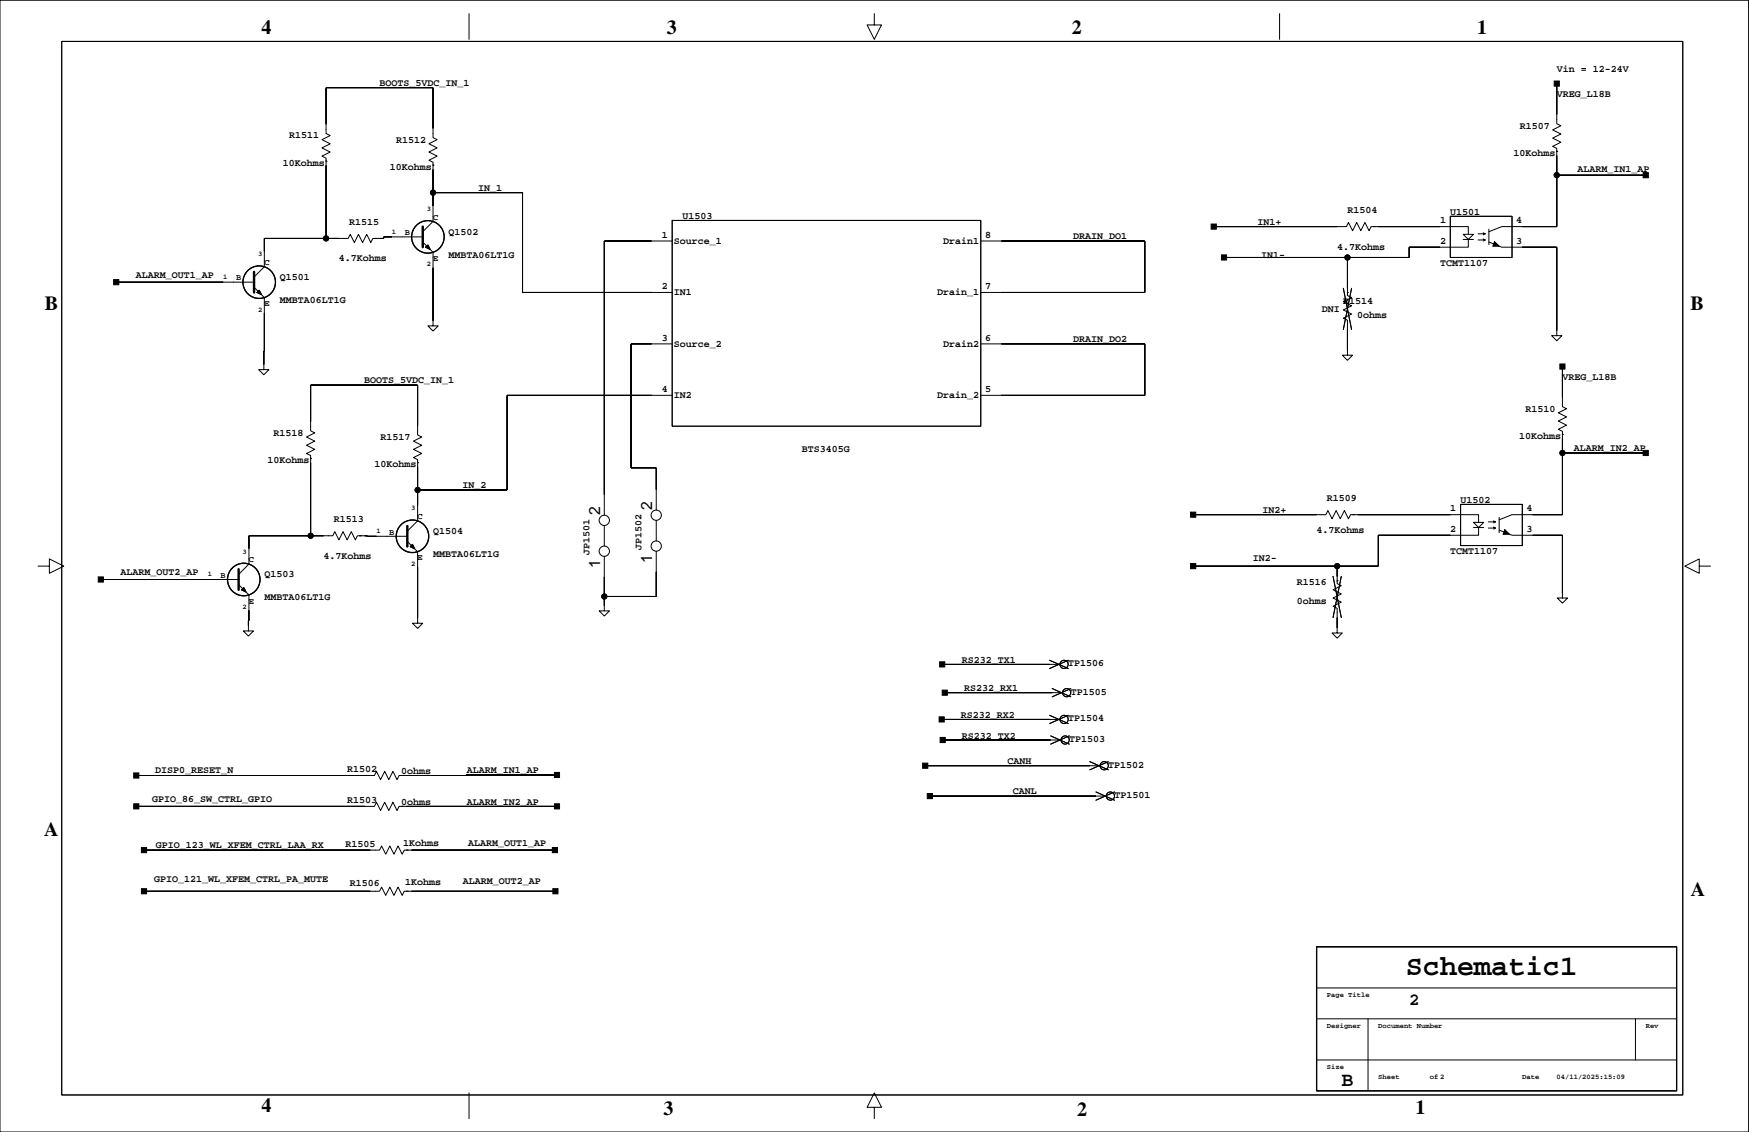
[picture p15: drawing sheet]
<svg xmlns="http://www.w3.org/2000/svg" width="432mm" height="279mm" viewBox="0 0 432 279" stroke-linecap="round" stroke-linejoin="round" font-family="sans-serif">
<defs><g id="words">
<text font-size="7.1" x="347" y="240.8">Schematic1</text>
<g font-size="4.9">
<text x="64.5" y="8.3">4</text>
<text x="164.6" y="8.3">3</text>
<text x="264.6" y="8.3">2</text>
<text x="364.7" y="8.3">1</text>
<text x="11" y="76.4">B</text>
<text x="417.4" y="76.4">B</text>
<text x="10.9" y="206.4">A</text>
<text x="417.5" y="221.1">A</text>
<text x="331.2" y="268.1">B</text>
<text x="64.5" y="274.5">4</text>
<text x="163.8" y="275.2">3</text>
<text x="265.9" y="275.5">2</text>
<text x="349.5" y="275">1</text>
</g>
<text font-size="4.2" x="347.9" y="248.2">2</text>
<g font-size="3.9">
<text x="161" y="125.9" transform="rotate(-90 161 125.9)">2</text>
<text x="148.2" y="127.2" transform="rotate(-90 148.2 127.2)">2</text>
<text x="148.2" y="140.1" transform="rotate(-90 148.2 140.1)">1</text>
<text x="161" y="138.8" transform="rotate(-90 161 138.8)">1</text>
</g>
<g font-size="2.5">
<text x="384.3" y="17.8">Vin = 12-24V</text>
<text x="93.7" y="21.2">BOOTS_5VDC_IN_1</text>
<text x="384.3" y="24">VREG_L18B</text>
<text x="71.4" y="34.2">R1511</text>
<text x="97.8" y="35.2">R1512</text>
<text x="375.2" y="31.8">R1507</text>
<text x="69.8" y="40.9">10Kohms</text>
<text x="96.2" y="41.9">10Kohms</text>
<text x="373.7" y="38.5">10Kohms</text>
<text x="118" y="47.1">IN_1</text>
<text x="389.4" y="42.4">ALARM_IN1_AP</text>
<text x="168.5" y="54">U1503</text>
<text x="332.7" y="52.6">R1504</text>
<text x="358.1" y="53">U1501</text>
<text x="86.2" y="55.5">R1515</text>
<text x="110.7" y="57.9">Q1502</text>
<text x="163.4" y="58.7">1</text>
<text x="243.2" y="58.7">8</text>
<text x="264.9" y="59">DRAIN_DO1</text>
<text x="310.4" y="55.5">IN1+</text>
<text x="355.5" y="55.1">1</text>
<text x="374.4" y="55.1">4</text>
<text x="83.7" y="64.5">4.7Kohms</text>
<text x="110.7" y="63.6">MMBTA06LT1G</text>
<text x="166.4" y="60.2">Source_1</text>
<text x="232.8" y="60.2">Drain1</text>
<text x="311.3" y="63.6">IN1-</text>
<text x="330.1" y="61.6">4.7Kohms</text>
<text x="355.5" y="65.6">TCMT1107</text>
<text x="355.5" y="60.2">2</text>
<text x="374.4" y="60.2">3</text>
<text x="33.5" y="68.6">ALARM_OUT1_AP</text>
<text x="69.1" y="69.1">Q1501</text>
<text x="163.4" y="71.4">2</text>
<text x="243.2" y="71.4">7</text>
<text x="69.1" y="74.8">MMBTA06LT1G</text>
<text x="166.4" y="72.9">IN1</text>
<text x="231.3" y="72.9">Drain_1</text>
<text x="326.3" y="77.1">DNI</text>
<text x="331.6" y="75">R1514</text>
<text x="335" y="78.5">0ohms</text>
<text x="163.4" y="84.1">3</text>
<text x="166.4" y="85.6">Source_2</text>
<text x="232.8" y="85.6">Drain2</text>
<text x="243.2" y="84.1">6</text>
<text x="264.9" y="84.4">DRAIN_DO2</text>
<text x="89.9" y="94.6">BOOTS_5VDC_IN_1</text>
<text x="385.7" y="93.8">VREG_L18B</text>
<text x="163.4" y="96.8">4</text>
<text x="166.4" y="98.3">IN2</text>
<text x="231.3" y="98.3">Drain_2</text>
<text x="243.2" y="96.8">5</text>
<text x="376.6" y="101.6">R1510</text>
<text x="67.5" y="107.6">R1518</text>
<text x="94" y="108.6">R1517</text>
<text x="197.9" y="111.5">BTS3405G</text>
<text x="375.1" y="108.3">10Kohms</text>
<text x="388.5" y="111.4">ALARM_IN2_AP</text>
<text x="66" y="114.3">10Kohms</text>
<text x="92.4" y="115.3">10Kohms</text>
<text x="114.2" y="120.5">IN_2</text>
<text x="327.6" y="123.7">R1509</text>
<text x="360.6" y="124.1">U1502</text>
<text x="82.4" y="128.9">R1513</text>
<text x="106.9" y="131.8">Q1504</text>
<text x="311.7" y="126.6">IN2+</text>
<text x="325" y="131.7">4.7Kohms</text>
<text x="358.1" y="131.3">2</text>
<text x="358.1" y="126.2">1</text>
<text x="376.9" y="131.3">3</text>
<text x="376.9" y="126.2">4</text>
<text x="79.9" y="137.9">4.7Kohms</text>
<text x="106.9" y="137.5">MMBTA06LT1G</text>
<text x="145.6" y="136.9" transform="rotate(-90 145.6 136.9)">JP1501</text>
<text x="158.4" y="135.7" transform="rotate(-90 158.4 135.7)">JP1502</text>
<text x="358.1" y="136.8">TCMT1107</text>
<text x="29.7" y="142">ALARM_OUT2_AP</text>
<text x="65.3" y="142.5">Q1503</text>
<text x="309.3" y="138.5">IN2-</text>
<text x="65.3" y="148.2">MMBTA06LT1G</text>
<text x="320.2" y="149.1">0ohms</text>
<text x="320.2" y="144.4">R1516</text>
<text x="237.4" y="163.7">RS232_TX1</text>
<text x="263.7" y="164.4">TP1506</text>
<text x="238.1" y="170.7">RS232_RX1</text>
<text x="264.4" y="171.4">TP1505</text>
<text x="237.2" y="177.3">RS232_RX2</text>
<text x="263.7" y="178">TP1504</text>
<text x="237.4" y="182.3">RS232_TX2</text>
<text x="264" y="183.1">TP1503</text>
<text x="38.3" y="190.8">DISP0_RESET_N</text>
<text x="85.7" y="190.6">R1502</text>
<text x="99" y="191">0ohms</text>
<text x="115.3" y="190.8">ALARM_IN1_AP</text>
<text x="248.7" y="188.6">CANH</text>
<text x="273.6" y="189.5">TP1502</text>
<text x="37.6" y="198">GPIO_86_SW_CTRL_GPIO</text>
<text x="250.1" y="196">CANL</text>
<text x="275.1" y="196.9">TP1501</text>
<text x="85.7" y="198.2">R1503</text>
<text x="99" y="198.6">0ohms</text>
<text x="115.3" y="198.6">ALARM_IN2_AP</text>
<text x="38.5" y="209.4">GPIO_123_WL_XFEM_CTRL_LAA_RX</text>
<text x="85.3" y="209">R1505</text>
<text x="99.5" y="208.9">1Kohms</text>
<text x="115.5" y="208.9">ALARM_OUT1_AP</text>
<text x="38.1" y="217.6">GPIO_121_WL_XFEM_CTRL_PA_MUTE</text>
<text x="86.3" y="218.7">R1506</text>
<text x="100.1" y="218.5">1Kohms</text>
<text x="114.3" y="218.3">ALARM_OUT2_AP</text>
</g>
<g font-size="2.1">
<text x="99.9" y="58">B</text>
<text x="106.9" y="54.2">C</text>
<text x="65.3" y="65.4">C</text>
<text x="106.9" y="64.4">E</text>
<text x="58.3" y="69.2">B</text>
<text x="65.3" y="75.6">E</text>
<text x="96.1" y="131.9">B</text>
<text x="103.1" y="128.1">C</text>
<text x="54.5" y="142.6">B</text>
<text x="61.5" y="138.8">C</text>
<text x="103.1" y="138.3">E</text>
<text x="61.5" y="149">E</text>
</g>
<g font-size="1.8">
<text x="105.3" y="52.1">3</text>
<text x="96.8" y="57.6">1</text>
<text x="63.7" y="63.3">3</text>
<text x="105.3" y="65.8">2</text>
<text x="55.1" y="68.8">1</text>
<text x="63.7" y="76.9">2</text>
<text x="101.5" y="126">3</text>
<text x="92.9" y="131.5">1</text>
<text x="59.9" y="136.6">3</text>
<text x="51.3" y="142.2">1</text>
<text x="101.5" y="139.7">2</text>
<text x="59.9" y="150.3">2</text>
<text x="327.6" y="246.1">Page Title</text>
<text x="327.6" y="253.7">Designer</text>
<text x="340.3" y="253.7">Document Number</text>
<text x="406.3" y="253.7">Rev</text>
<text x="327.6" y="263.8">Size</text>
<text x="340.3" y="266.4">Sheet</text>
<text x="353" y="266.4">of 2</text>
<text x="375.8" y="266.4">Date</text>
<text x="384.3" y="266.4">04/11/2025:15:09</text>
</g>
</g></defs>
<g fill="none" stroke="#000" stroke-width=".25">
<path d="M0 .1h431.7v279.3h-431.7zM15.2 10.2h400.2v260.1h-400.2zM115.8 3.4v6.3M215.9 3.4v2.8h1.7l-1.7 3.5-1.8-3.5h1.8M315.9 3.4v6.3M80.5 39.8v-.8l-1-.5 2-1-2-1 2-1-2-1 2-1-1-.6v-11.3h26.4v12.4l1 .5-2 1 2 1-2 1 2 1-2 1.1 1 .5v.7M80.5 39.8h.1M80.5 39.6v19.3M384.3 20.6v9.9l1.1 .5-2.1 1.1 2.1 1-2.1 1 2.1 1-2.1 1 1 .5v.8M384.3 37.4h.1M384.3 37.1v18.8h-13.5l-3.2 1.3M92.8 58.9h-.7l-.6 1-1-2.1-1 2.1-1-2.1-1 2.1-1-2.1-.5 1.1h-20.7v6.9l-2.6 2.6"/>
<path d="M92.8 58.9h.1M104.4 59.7l2.5 2.6v18.1h-1.3l1.3 1.3 1.3-1.3h-1.3M104.4 58.5h-9.7v.4h-2.1M106.9 40.8h.1M106.9 47.6h22.1v24.6h37M106.9 40.6v14.1l-2.5 2.5M166 54.4h76.1v50.8h-76.1zM166 59.5h-16.8v67.7M242.1 59.5h40.5v12.7h-40.5M299.7 55.9h32.7l.5-1 1 2 1-2 1.1 2 1-2 1 2 .5-1h.8M339 55.9h23.5v1.9M339.3 55.9h.1"/>
<path d="M358.1 53.4h15.2v10.1h-15.2zM361.2 57.8h2.6l-1.3 1.3zM361.2 59.1h2.6M362.5 59.1v1.9h-14.6v2.5h-45.7M366.2 57.5l.5 .2h-1.8M366.2 59l.5 .2h-1.8M366.7 57.7l-.5 .3M366.7 59.2l-.5 .3M367.6 59.7l3.2 1.3h13.5v21.8h-1.2l1.2 1.3 1.3-1.3h-1.3M367.6 56.6v3.8M384.3 43.2h22M28.7 69.6h34"/>
<path d="M62.7 70.9l2.6 2.6-.2 17.7h-1.2l1.2 1.3 1.3-1.3h-1.3M106.9 79.2h.1M331.6 71.2l2.1 10.1M332.7 72.2v.7l1 .6-2.1 1 2.1 1-2.1 1 2.1 1-2.1 1 1.1 .5v8.7h-1.3l1.3 1.2 1.2-1.2h-1.2M332.7 72.2h.1M332.7 63.5v8.9M333.7 71.2l-2.1 10.1M65.1 90h.1M166 84.9h-10.2v30.6h6.2v10.4M166 97.6h-40.8v23.3h-22.1M242.1 84.9h40.5v12.7h-40.5M332.7 86.4h.1"/>
<path d="M384.3 81.6h.1M385.7 90.5v9.9l1.1 .5-2.1 1 2.1 1-2.1 1 2.1 1-2.1 1.1 1 .5v.7M76.7 113.2v-.8l-1-.5 2-1-2-1 2-1-2-1 2-1.1-1-.5v-11.3h26.4v12.4l1 .5-2 1 2 1-2 1 2 1-2 1 1 .5v.8M76.7 113.2h.1M76.7 112.9v19.3M103.1 114.2h.1M103.1 114v14.6l-2.5 2.5M385.7 107.2h.1M385.7 107v20h-12.4l-3.2 1.3M385.7 111.8h20.6M9.4 139.7h2.8v-1.7l3.5 1.7-3.5 1.8v-1.8M88.8 132.2l11.8 .2"/>
<path d="M89 132.2h-.8l-.5 1.1-1-2.1-1 2.1-1-2.1-1 2.1-1-2.1-.5 1h-20.7v7l-2.6 2.6M89 132.2h.1M100.6 133.6l2.5 2.6v17.6h-1.3l1.3 1.3 1.3-1.3h-1.3M149.2 137.3v13.5h-1.3l1.3 1.2 1.3-1.2h-1.3M149.2 129.7v5.1M162 128.4v5.1M162 136v11.2h-12.8M294.6 127h32.7l.5-1 1.1 2.1 1-2.1 1 2.1 1-2.1 1 2.1 .5-1.1h.8M330.1 139.7v3.8M333.9 127h31.1v1.9M334.2 127h.1M360.6 124.5h15.2v10.2h-15.2z"/>
<path d="M363.8 128.9h2.5l-1.3 1.3zM363.8 130.2h2.5M365 130.2v1.9h-24.7v7.6h-45.7M368.7 128.6l.5 .2h-1.7M368.7 130.1l.5 .2h-1.7M369.2 128.8l-.5 .3M369.2 130.3l-.5 .3M370.1 130.8l3.2 1.3h12.4v15.5h-1.2l1.2 1.3 1.3-1.3h-1.3M370.1 127.7v3.8M419.5 139.7v-1.7l-3.5 1.7 3.5 1.8v-1.8h2.8M24.9 143h34M58.9 144.3l2.6 2.5-.2 8.9h-1.2l1.2 1.3 1.3-1.3h-1.3"/>
<path d="M61.3 154.5h.1M103.1 152.6h.1M149.2 149.5h.1M329.1 142.3l2 10.1M330.1 155h.1M330.1 143.3v.7l1 .6-2 1 2 1-2 1 2 1-2 1 1 .5v6.1h-1.2l1.2 1.3 1.3-1.3h-1.3M330.1 143.3h.1M331.1 142.3l-2 10.1M385.7 146.3h.1M232.5 177.6h29.2M232.6 164h29.1M233.2 171h29.1"/>
<path d="M259.1 163l4.6 2M259.1 176.6l4.6 2M259.8 170l4.6 2M263.7 163l-4.6 2M263.7 176.6l-4.6 2M264.4 170l-4.6 2M33.6 191.4h58.8l.5-1 1.1 2 1-2 1 2 1-2 1 2 .5-1h.8M33.6 199h58.8l.5-1 1.1 2 1-2 1 2 1-2 1 2 .5-1h.8M99 199h38.5M99.3 191.4h.1M99.3 199h.1M137.5 191.3l-38.5 .1"/>
<path d="M228.4 189h43.2M229.6 196.5h43.5M232.7 182.6h29.2M259.4 181.6l4.6 2.1M264 181.6l-4.6 2.1M269.1 188l4.5 2M270.6 195.5l4.5 2M273.6 188l-4.5 2M275.1 195.5l-4.5 2M35.6 209.8h58.1l.5-1 1 2 1-2 1.1 2 1-2 1 2 .5-1h.8M35.6 220h58.1l.5-1 1 2 1-2 1.1 2 1-2 1 2 .5-1h.8M100.3 209.8h36.7"/>
<path d="M100.3 220h36.8M100.6 209.8h.1M100.6 220h.1M325 243.8h88.9M325 251.5h88.9M337.7 251.5v17.7M403.8 251.5v10.1M115.8 269.8v6.3M215.9 273.3h1.7l-1.7-3.5-1.8 3.5h1.8v2.8M325 261.6h88.9"/>
<circle cx="80.5" cy="58.9" r=".63"/>
<circle cx="106.9" cy="47.6" r=".63"/>
<circle cx="384.3" cy="43.2" r=".63"/>
<circle cx="332.7" cy="63.5" r=".63"/>
<circle cx="385.7" cy="111.8" r=".63"/>
<circle cx="76.7" cy="132.2" r=".63"/>
<circle cx="103.1" cy="120.9" r=".63"/>
<circle cx="149.2" cy="136" r="1.27"/>
<circle cx="149.2" cy="128.4" r="1.27"/>
<circle cx="162" cy="134.8" r="1.27"/>
<circle cx="162" cy="127.2" r="1.27"/>
<circle cx="330.1" cy="139.7" r=".63"/>
<circle cx="149.2" cy="147.2" r=".63"/>
<circle cx="262.7" cy="164" r="1.02"/>
<circle cx="262.7" cy="177.6" r="1.02"/>
<circle cx="263.3" cy="171" r="1.02"/>
<circle cx="263" cy="182.6" r="1.02"/>
<circle cx="272.6" cy="189" r="1.02"/>
<circle cx="274.1" cy="196.5" r="1.02"/>
</g>
<g fill="none" stroke="#000" stroke-width=".3">
<path d="M63.5 72.2l.5-.5 .5 1zM105.1 61l.5-.5 .5 1zM101.3 134.9l.5-.5 .5 1zM59.7 145.6l.5-.5 .5 1zM325 233.7h88.9v35.5h-88.9z"/>
<circle cx="105.6" cy="58.5" r="4"/>
<circle cx="64" cy="69.6" r="4"/>
<circle cx="101.8" cy="132.4" r="4"/>
<circle cx="60.2" cy="143" r="4"/>
</g>
<g fill="#000" stroke="#000" stroke-width=".25">
<path d="M80.5 21.6v9.1z" fill-rule="evenodd"/>
<path d="M106.9 21.6v10.1z" fill-rule="evenodd"/>
<path d="M80.5 21.6h26.4z" fill-rule="evenodd"/>
<path d="M383.7 20h1.3v1.3h-1.3z" fill-rule="evenodd"/>
<path d="M384.3 20.6v7.7z" fill-rule="evenodd"/>
<path d="M384.3 38.4v4.8z" fill-rule="evenodd"/>
<path d="M65.3 58.9v3.1z" fill-rule="evenodd"/>
<path d="M65.3 58.9h15.2z" fill-rule="evenodd"/>
<path d="M80.5 40.8v18.1z" fill-rule="evenodd"/>
<path d="M80.5 58.9h3.2z" fill-rule="evenodd"/>
<path d="M94.7 58.5v.4z" fill-rule="evenodd"/>
<path d="M93.8 58.9h.9z" fill-rule="evenodd"/>
<path d="M94.7 58.5h2.1z" fill-rule="evenodd"/>
<path d="M106.9 41.8v5.8z" fill-rule="evenodd"/>
<path d="M106.9 47.6v3.3z" fill-rule="evenodd"/>
<path d="M129 47.6v24.6z" fill-rule="evenodd"/>
<path d="M106.9 47.6h22.1z" fill-rule="evenodd"/>
<path d="M149.2 59.5v62.6z" fill-rule="evenodd"/>
<path d="M149.2 59.5h11.7z" fill-rule="evenodd"/>
<path d="M247.2 59.5h35.4z" fill-rule="evenodd"/>
<path d="M282.6 59.5v12.7z" fill-rule="evenodd"/>
<path d="M299 55.3h1.3v1.3h-1.3z" fill-rule="evenodd"/>
<path d="M299.7 55.9h30.4z" fill-rule="evenodd"/>
<path d="M340.3 55.9h15.2z" fill-rule="evenodd"/>
<path d="M369 59.6l1.1 1.2h-1.6z" fill-rule="evenodd"/>
<path d="M375.8 55.9h8.5z" fill-rule="evenodd"/>
<path d="M384.3 43.2v12.7z" fill-rule="evenodd"/>
<path d="M405.7 42.6h1.2v1.3h-1.2z" fill-rule="evenodd"/>
<path d="M384.3 43.2h22z" fill-rule="evenodd"/>
<path d="M28.1 69h1.2v1.3h-1.2z" fill-rule="evenodd"/>
<path d="M28.7 69.6h26.4z" fill-rule="evenodd"/>
<path d="M65.3 77.3v9.4z" fill-rule="evenodd"/>
<path d="M106.9 66.1v13.1z" fill-rule="evenodd"/>
<path d="M129 72.2h31.9z" fill-rule="evenodd"/>
<path d="M247.2 72.2h35.4z" fill-rule="evenodd"/>
<path d="M301.6 62.9h1.2v1.3h-1.2z" fill-rule="evenodd"/>
<path d="M332.7 63.5v7.7z" fill-rule="evenodd"/>
<path d="M302.2 63.5h30.5z" fill-rule="evenodd"/>
<path d="M332.7 63.5h15.2z" fill-rule="evenodd"/>
<path d="M347.9 61v2.5z" fill-rule="evenodd"/>
<path d="M347.9 61h7.6z" fill-rule="evenodd"/>
<path d="M375.8 61h8.5z" fill-rule="evenodd"/>
<path d="M384.3 61v20.6z" fill-rule="evenodd"/>
<path d="M65.1 86.7v3.3z" fill-rule="evenodd"/>
<path d="M65.1 86.7h.2z" fill-rule="evenodd"/>
<path d="M76.7 95v9.1z" fill-rule="evenodd"/>
<path d="M103.1 95v10.1z" fill-rule="evenodd"/>
<path d="M76.7 95h26.4z" fill-rule="evenodd"/>
<path d="M125.2 97.6v23.3z" fill-rule="evenodd"/>
<path d="M155.8 84.9v30.6z" fill-rule="evenodd"/>
<path d="M125.2 97.6h35.7z" fill-rule="evenodd"/>
<path d="M155.8 84.9h5.1z" fill-rule="evenodd"/>
<path d="M282.6 84.9v12.7z" fill-rule="evenodd"/>
<path d="M247.2 97.6h35.4z" fill-rule="evenodd"/>
<path d="M247.2 84.9h35.4z" fill-rule="evenodd"/>
<path d="M332.7 81.3v5.1z" fill-rule="evenodd"/>
<path d="M385.1 89.8h1.3v1.3h-1.3z" fill-rule="evenodd"/>
<path d="M385.7 90.5v7.6z" fill-rule="evenodd"/>
<path d="M76.7 114.2v18z" fill-rule="evenodd"/>
<path d="M103.1 115.2v5.7z" fill-rule="evenodd"/>
<path d="M155.8 115.5h6.2z" fill-rule="evenodd"/>
<path d="M162 115.5v5.3z" fill-rule="evenodd"/>
<path d="M385.7 108.2v3.6z" fill-rule="evenodd"/>
<path d="M385.7 111.8v15.2z" fill-rule="evenodd"/>
<path d="M405.7 111.2h1.2v1.2h-1.2z" fill-rule="evenodd"/>
<path d="M385.7 111.8h20.6z" fill-rule="evenodd"/>
<path d="M61.5 132.2v3.2z" fill-rule="evenodd"/>
<path d="M61.5 132.2h15.2z" fill-rule="evenodd"/>
<path d="M76.7 132.2h3.2z" fill-rule="evenodd"/>
<path d="M90.7 132.2v.2z" fill-rule="evenodd"/>
<path d="M90 132.2h.7z" fill-rule="evenodd"/>
<path d="M90.7 132.4h2.2z" fill-rule="evenodd"/>
<path d="M103.1 140v12.6z" fill-rule="evenodd"/>
<path d="M103.1 120.9v3.8z" fill-rule="evenodd"/>
<path d="M103.1 120.9h22.1z" fill-rule="evenodd"/>
<path d="M293.9 126.4h1.3v1.3h-1.3z" fill-rule="evenodd"/>
<path d="M294.6 127h30.4z" fill-rule="evenodd"/>
<path d="M330.1 139.7v2.6z" fill-rule="evenodd"/>
<path d="M294.6 139.7h35.5z" fill-rule="evenodd"/>
<path d="M340.3 132.1v7.6z" fill-rule="evenodd"/>
<path d="M330.1 139.7h10.2z" fill-rule="evenodd"/>
<path d="M335.2 127h22.9z" fill-rule="evenodd"/>
<path d="M340.3 132.1h17.8z" fill-rule="evenodd"/>
<path d="M371.5 130.7l1.2 1.2h-1.6z" fill-rule="evenodd"/>
<path d="M378.4 127h7.3z" fill-rule="evenodd"/>
<path d="M385.7 132.1v14.2z" fill-rule="evenodd"/>
<path d="M378.4 132.1h7.3z" fill-rule="evenodd"/>
<path d="M24.3 142.4h1.2v1.3h-1.2z" fill-rule="evenodd"/>
<path d="M24.9 143h26.4z" fill-rule="evenodd"/>
<path d="M61.3 153.2v1.3z" fill-rule="evenodd"/>
<path d="M61.3 153.2h.2z" fill-rule="evenodd"/>
<path d="M61.5 150.7v2.5z" fill-rule="evenodd"/>
<path d="M149.2 147.2v2.3z" fill-rule="evenodd"/>
<path d="M149.2 142.4v4.8z" fill-rule="evenodd"/>
<path d="M162 141.1v6.1z" fill-rule="evenodd"/>
<path d="M149.2 147.2h12.8z" fill-rule="evenodd"/>
<path d="M293.9 139.1h1.3v1.3h-1.3z" fill-rule="evenodd"/>
<path d="M330.1 152.4v2.6z" fill-rule="evenodd"/>
<path d="M231.8 176.9h1.3v1.3h-1.3z" fill-rule="evenodd"/>
<path d="M232 163.3h1.2v1.3h-1.2z" fill-rule="evenodd"/>
<path d="M232.6 170.3h1.3v1.3h-1.3z" fill-rule="evenodd"/>
<path d="M232.5 177.6h26.6z" fill-rule="evenodd"/>
<path d="M232.6 164h26.5z" fill-rule="evenodd"/>
<path d="M233.2 171h26.6z" fill-rule="evenodd"/>
<path d="M33 190.8h1.3v1.2h-1.3z" fill-rule="evenodd"/>
<path d="M33 198.4h1.3v1.3h-1.3z" fill-rule="evenodd"/>
<path d="M33.6 191.4h56.5z" fill-rule="evenodd"/>
<path d="M33.6 199h56.5z" fill-rule="evenodd"/>
<path d="M115 191.3v.1z" fill-rule="evenodd"/>
<path d="M100.3 191.4h14.7z" fill-rule="evenodd"/>
<path d="M136.9 190.6h1.2v1.3h-1.2z" fill-rule="evenodd"/>
<path d="M136.9 198.4h1.2v1.3h-1.2z" fill-rule="evenodd"/>
<path d="M115 191.3h22.5z" fill-rule="evenodd"/>
<path d="M100.3 199h37.2z" fill-rule="evenodd"/>
<path d="M227.8 188.4h1.3v1.2h-1.3z" fill-rule="evenodd"/>
<path d="M228.9 195.9h1.3v1.2h-1.3z" fill-rule="evenodd"/>
<path d="M232.1 182h1.3v1.3h-1.3z" fill-rule="evenodd"/>
<path d="M232.7 182.6h26.7z" fill-rule="evenodd"/>
<path d="M228.4 189h40.7z" fill-rule="evenodd"/>
<path d="M229.6 196.5h41z" fill-rule="evenodd"/>
<path d="M34.9 209.2h1.3v1.3h-1.3z" fill-rule="evenodd"/>
<path d="M35.6 209.8h55.8z" fill-rule="evenodd"/>
<path d="M35.6 220h55.8z" fill-rule="evenodd"/>
<path d="M136.4 209.2h1.2v1.3h-1.2z" fill-rule="evenodd"/>
<path d="M101.6 209.8h35.4z" fill-rule="evenodd"/>
<path d="M101.6 220h35.5z" fill-rule="evenodd"/>
<path d="M34.9 219.3h1.3v1.3h-1.3z" fill-rule="evenodd"/>
<path d="M136.5 219.3h1.3v1.3h-1.3z" fill-rule="evenodd"/>
<circle cx="80.5" cy="58.9" r=".63"/>
<circle cx="106.9" cy="47.6" r=".63"/>
<circle cx="384.3" cy="43.2" r=".63"/>
<circle cx="332.7" cy="63.5" r=".63"/>
<circle cx="385.7" cy="111.8" r=".63"/>
<circle cx="76.7" cy="132.2" r=".63"/>
<circle cx="103.1" cy="120.9" r=".63"/>
<circle cx="330.1" cy="139.7" r=".63"/>
<circle cx="149.2" cy="147.2" r=".63"/>
</g>
<path d="M104.4 55.9v5.1M62.7 67.1v5.1M100.6 129.8v5.1M58.9 140.5v5.1" fill="none" stroke="#000" stroke-width=".6"/>
<g fill="#000" stroke="#000" stroke-width=".3">
<path d="M63.5 72.2l.5-.5 .5 1z" fill-rule="evenodd"/>
<path d="M105.1 61l.5-.5 .5 1z" fill-rule="evenodd"/>
<path d="M101.3 134.9l.5-.5 .5 1z" fill-rule="evenodd"/>
<path d="M59.7 145.6l.5-.5 .5 1z" fill-rule="evenodd"/>
</g>
<use href="#words"/>
</svg>
